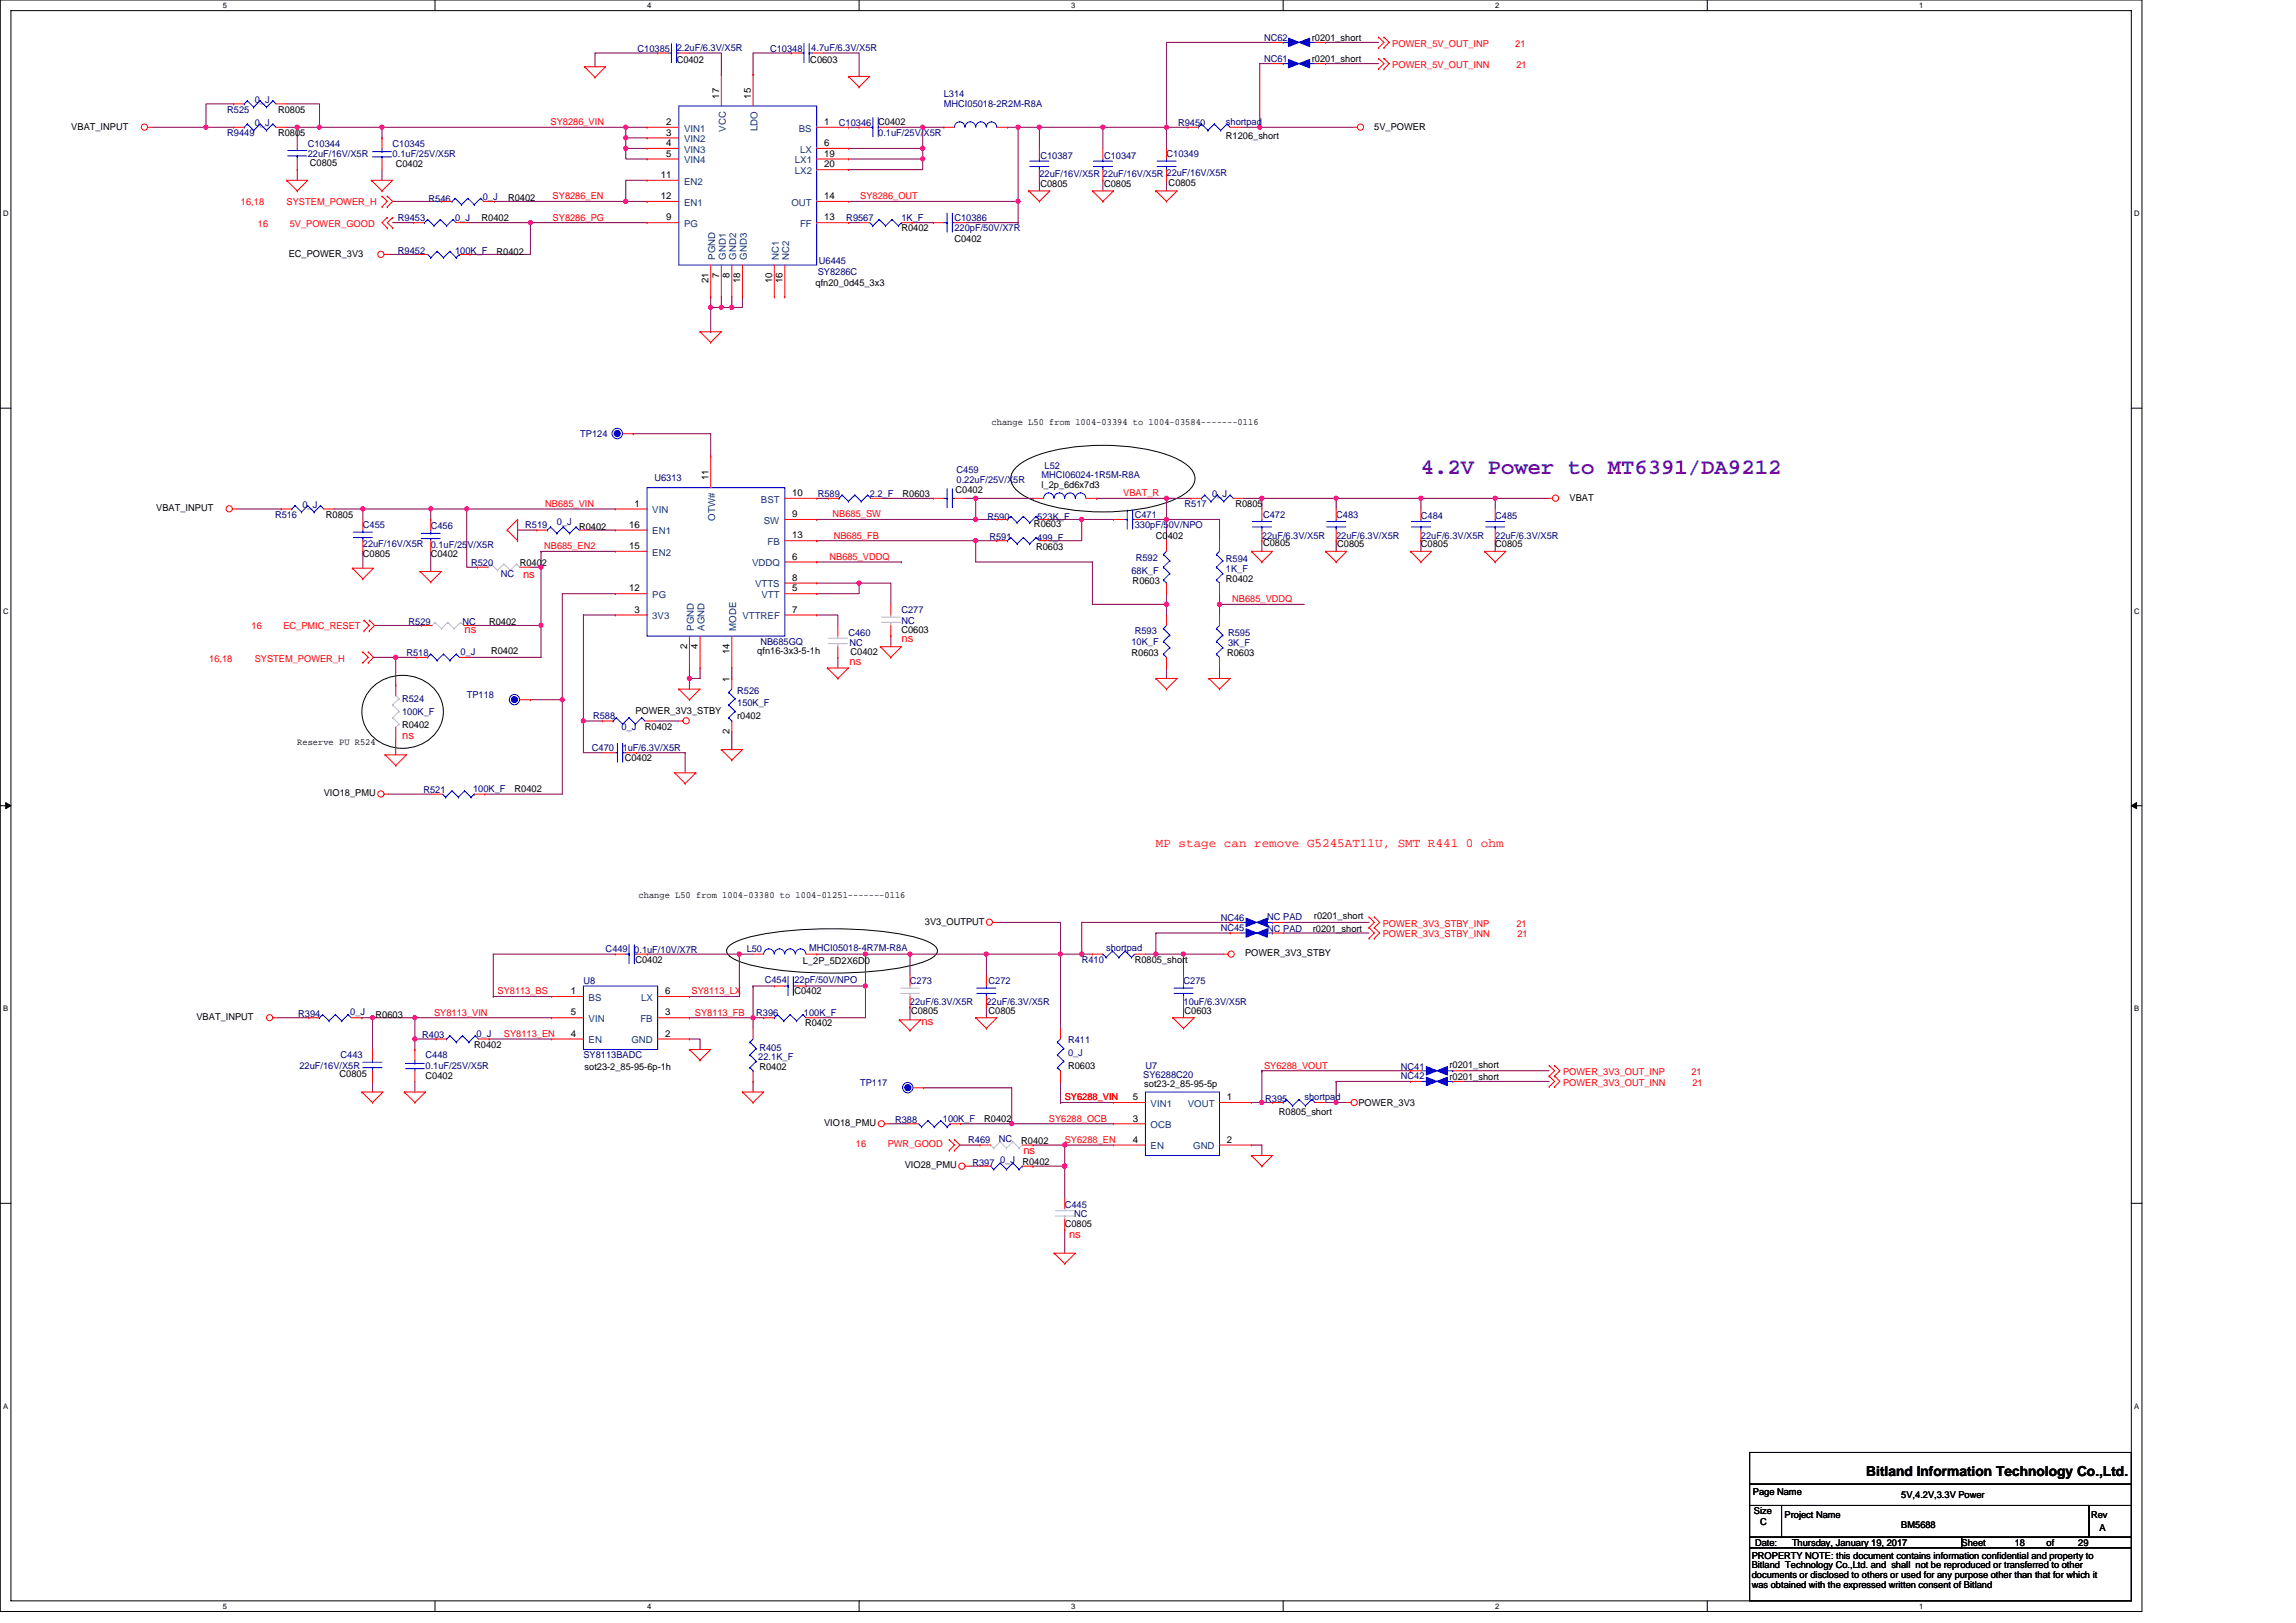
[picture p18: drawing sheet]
<svg xmlns="http://www.w3.org/2000/svg" width="297mm" height="210mm" viewBox="0 0 297 210" stroke-linecap="round" stroke-linejoin="round" font-family="sans-serif">
<defs><g id="words">
<text font-size="2.9" fill="#8000ff" x="183.8" y="61.4">4.2V Power to MT6391/DA9212</text>
<text font-size="1.8" x="241.4" y="190.9">Bitland Information Technology Co.,Ltd.</text>
<text font-size="1.6" fill="#f00" x="149.5" y="109.6">MP stage can remove G5245AT11U, SMT R441 0 ohm</text>
<g font-size="1.5" fill="#f00">
<text x="67.7" y="74.8">ns</text>
<text x="60.1" y="82">ns</text>
<text x="116.6" y="83.1">ns</text>
<text x="109.9" y="86.1">ns</text>
<text x="52" y="95.7">ns</text>
<text x="119.2" y="132.6">ns</text>
<text x="132.4" y="149.3">ns</text>
<text x="138.3" y="160.1">ns</text>
</g>
<g font-size="1.2" fill="#000080">
<text x="163.5" y="5.2">NC62</text>
<text x="82.5" y="6.8">C10385</text>
<text x="87.5" y="6.6">2.2uF/6.3V/X5R</text>
<text x="99.6" y="6.8">C10348</text>
<text x="105" y="6.6">4.7uF/6.3V/X5R</text>
<text x="163.5" y="8">NC61</text>
<text x="29.4" y="17.6">R9449</text>
<text x="29.4" y="14.6">R525</text>
<text x="33" y="16.3">0_J</text>
<text x="33" y="13.3">0_J</text>
<text x="108.5" y="16.3">C10346</text>
<text x="113.6" y="17.6">0.1uF/25V/X5R</text>
<text x="122.1" y="12.5">L314</text>
<text x="122.1" y="13.9">MHCI05018-2R2M-R8A</text>
<text x="152.4" y="16.3">R9450</text>
<text x="158.6" y="16.2">shortpad</text>
<text x="39.8" y="19">C10344</text>
<text x="39.8" y="20.3">22uF/16V/X5R</text>
<text x="50.8" y="19">C10345</text>
<text x="50.8" y="20.3">0.1uF/25V/X5R</text>
<text x="134.5" y="22.9">22uF/16V/X5R 22uF/16V/X5R 22uF/16V/X5R</text>
<text x="134.6" y="20.6">C10387</text>
<text x="142.8" y="20.6">C10347</text>
<text x="150.9" y="20.3">C10349</text>
<text x="51.5" y="28.6">R9453</text>
<text x="55.5" y="26.1">R546</text>
<text x="58.9" y="28.6">0_J</text>
<text x="62.5" y="25.8">0_J</text>
<text x="109.5" y="28.6">R9567</text>
<text x="116.6" y="28.6">1K_F</text>
<text x="123.5" y="28.6">C10386</text>
<text x="123.5" y="29.9">220pF/50V/X7R</text>
<text x="51.5" y="32.8">R9452</text>
<text x="58.9" y="32.8">100K_F</text>
<text x="105.8" y="35.6">SY8286C</text>
<text x="105.9" y="34.2">U6445</text>
<text x="75.1" y="56.5">TP124</text>
<text x="39.1" y="65.7">0_J</text>
<text x="84.7" y="62.3">U6313</text>
<text x="105.8" y="64.3">R589</text>
<text x="112.5" y="64.3">2.2_F</text>
<text x="123.8" y="61.2">C459</text>
<text x="123.8" y="62.4">0.22uF/25V/X5R</text>
<text x="134.7" y="61.9">MHCI06024-1R5M-R8A</text>
<text x="135.1" y="60.7">L52</text>
<text x="153.2" y="65.6">R517</text>
<text x="156.8" y="64.3">0_J</text>
<text x="35.6" y="67">R516</text>
<text x="46.9" y="68.3">C455</text>
<text x="46.9" y="70.8">22uF/16V/X5R</text>
<text x="55.7" y="68.5">C456</text>
<text x="55.7" y="71">0.1uF/25V/X5R</text>
<text x="67.9" y="68.3">R519</text>
<text x="72" y="67.9">0_J</text>
<text x="127.7" y="67.2">R590</text>
<text x="128" y="69.8">R591</text>
<text x="134.2" y="67.2">523K_F</text>
<text x="134.2" y="70">499_F</text>
<text x="146.8" y="67">C471</text>
<text x="146.8" y="68.3">330pF/50V/NPO</text>
<text x="163.3" y="69.7">22uF/6.3V/X5R</text>
<text x="163.4" y="67">C472</text>
<text x="172.9" y="67">C483</text>
<text x="172.9" y="69.7">22uF/6.3V/X5R</text>
<text x="183.8" y="67.1">C484</text>
<text x="183.8" y="69.7">22uF/6.3V/X5R</text>
<text x="193.4" y="67.1">C485</text>
<text x="193.4" y="69.7">22uF/6.3V/X5R</text>
<text x="60.9" y="73.3">R520</text>
<text x="64.8" y="74.6">NC</text>
<text x="146.4" y="74.2">68K_F</text>
<text x="146.9" y="72.6">R592</text>
<text x="158.6" y="72.7">R594</text>
<text x="158.6" y="74">1K_F</text>
<text x="52.8" y="80.8">R529</text>
<text x="59.8" y="80.8">NC</text>
<text x="98.4" y="83.4">NB685GQ</text>
<text x="109.8" y="82.3">C460</text>
<text x="109.9" y="83.6">NC</text>
<text x="116.6" y="79.3">C277</text>
<text x="116.6" y="80.7">NC</text>
<text x="146.4" y="83.4">10K_F</text>
<text x="146.8" y="82">R593</text>
<text x="158.9" y="82.3">R595</text>
<text x="158.9" y="83.6">3K_F</text>
<text x="52.6" y="84.9">R518</text>
<text x="59.6" y="84.8">0_J</text>
<text x="95.4" y="89.7">R526</text>
<text x="52" y="90.8">R524</text>
<text x="52" y="92.5">100K_F</text>
<text x="60.4" y="90.3">TP118</text>
<text x="76.7" y="93">R588</text>
<text x="80.4" y="94.4">0_J</text>
<text x="95.4" y="91.4">150K_F</text>
<text x="76.6" y="97.1">C470</text>
<text x="80.6" y="97.1">1uF/6.3V/X5R</text>
<text x="54.8" y="102.6">R521</text>
<text x="61.2" y="102.5">100K_F</text>
<text x="157.9" y="119.2">NC46</text>
<text x="164" y="119.1">NC PAD</text>
<text x="78.4" y="123.2">C449</text>
<text x="82.1" y="123.3">0.1uF/10V/X7R</text>
<text x="96.6" y="123.2">L50</text>
<text x="104.7" y="123.1">MHCI05018-4R7M-R8A</text>
<text x="140" y="124.6">R410</text>
<text x="143.1" y="123.1">shortpad</text>
<text x="157.9" y="120.5">NC45</text>
<text x="164" y="120.6">NC PAD</text>
<text x="38.6" y="131.6">R394</text>
<text x="45.3" y="131.3">0_J</text>
<text x="75.5" y="127.3">U8</text>
<text x="97.8" y="131.4">R396</text>
<text x="98.9" y="127.2">C454</text>
<text x="102.8" y="127.2">22pF/50V/NPO</text>
<text x="104" y="131.4">100K_F</text>
<text x="117.7" y="127.3">C273</text>
<text x="117.7" y="130">22uF/6.3V/X5R</text>
<text x="127.6" y="130">22uF/6.3V/X5R</text>
<text x="127.9" y="127.3">C272</text>
<text x="153.1" y="127.3">C275</text>
<text x="153.1" y="130">10uF/6.3V/X5R</text>
<text x="44.1" y="136.9">C443</text>
<text x="54.6" y="134.3">R403</text>
<text x="55.1" y="136.9">C448</text>
<text x="61.6" y="134.2">0_J</text>
<text x="75.5" y="136.9">SY8113BADC</text>
<text x="98.1" y="137.2">22.1K_F</text>
<text x="98.3" y="136">R405</text>
<text x="138.2" y="135">R411</text>
<text x="138.2" y="136.6">0_J</text>
<text x="38.7" y="138.3">22uF/16V/X5R</text>
<text x="55.1" y="138.3">0.1uF/25V/X5R</text>
<text x="111.3" y="140.5">TP117</text>
<text x="147.9" y="139.5">SY6288C20</text>
<text x="148.2" y="138.3">U7</text>
<text x="163.7" y="142.5">R395</text>
<text x="168.8" y="142.3">shortpad</text>
<text x="181.2" y="139.7">NC42</text>
<text x="181.2" y="138.4">NC41</text>
<text x="115.8" y="145.3">R388</text>
<text x="122" y="145.1">100K_F</text>
<text x="125.3" y="147.9">R469</text>
<text x="129.2" y="147.7">NC</text>
<text x="125.8" y="150.9">R397</text>
<text x="129.4" y="150.5">0_J</text>
<text x="137.7" y="156.3">C445</text>
<text x="139" y="157.5">NC</text>
</g>
<g font-size="1.2">
<text x="169.7" y="5.2">r0201_short</text>
<text x="87.5" y="8.1">C0402</text>
<text x="104.8" y="8.1">C0603</text>
<text x="169.7" y="8">r0201_short</text>
<text x="9.2" y="16.8">VBAT_INPUT</text>
<text x="36" y="17.6">R0805</text>
<text x="36" y="14.6">R0805</text>
<text x="86.2" y="16.2">2</text>
<text x="86.2" y="17.5">3</text>
<text x="93" y="12.8" transform="rotate(-90 93 12.8)">17</text>
<text x="97.1" y="12.8" transform="rotate(-90 97.1 12.8)">15</text>
<text x="106.6" y="16.2">1</text>
<text x="113.6" y="16.2">C0402</text>
<text x="158.6" y="18">R1206_short</text>
<text x="177.8" y="16.8">5V_POWER</text>
<text x="40.1" y="21.4">C0805</text>
<text x="51.2" y="21.6">C0402</text>
<text x="85.5" y="23">11</text>
<text x="86.2" y="18.9">4</text>
<text x="86.2" y="20.3">5</text>
<text x="106.6" y="20.3">19</text>
<text x="106.6" y="21.7">20</text>
<text x="106.6" y="18.9">6</text>
<text x="62.3" y="28.6">R0402</text>
<text x="65.7" y="25.9">R0402</text>
<text x="85.5" y="25.8">12</text>
<text x="86.2" y="28.5">9</text>
<text x="106.6" y="28.5">13</text>
<text x="106.6" y="25.8">14</text>
<text x="116.6" y="29.9">R0402</text>
<text x="134.6" y="24.2">C0805</text>
<text x="142.8" y="24.2">C0805</text>
<text x="151.2" y="24">C0805</text>
<text x="37.4" y="33.2">EC_POWER_3V3</text>
<text x="64.2" y="33">R0402</text>
<text x="93" y="35.9" transform="rotate(-90 93 35.9)">7</text>
<text x="94.4" y="35.9" transform="rotate(-90 94.4 35.9)">8</text>
<text x="123.5" y="31.3">C0402</text>
<text x="91.6" y="36.6" transform="rotate(-90 91.6 36.6)">21</text>
<text x="95.8" y="36.6" transform="rotate(-90 95.8 36.6)">18</text>
<text x="99.9" y="36.6" transform="rotate(-90 99.9 36.6)">10</text>
<text x="101.2" y="36.6" transform="rotate(-90 101.2 36.6)">16</text>
<text x="105.5" y="37.1">qfn20_0d45_3x3</text>
<text x="128.3" y="55">change L50 from 1004-03394 to 1004-03584-------0116</text>
<text x="82.1" y="65.6">1</text>
<text x="91.6" y="62.1" transform="rotate(-90 91.6 62.1)">11</text>
<text x="102.5" y="64.2">10</text>
<text x="116.8" y="64.3">R0603</text>
<text x="123.6" y="63.8">C0402</text>
<text x="134.7" y="63.1">l_2p_6d6x7d3</text>
<text x="159.8" y="65.6">R0805</text>
<text x="203" y="64.8">VBAT</text>
<text x="20.2" y="66.1">VBAT_INPUT</text>
<text x="42.2" y="67">R0805</text>
<text x="74.9" y="68.6">R0402</text>
<text x="81.4" y="71">15</text>
<text x="81.4" y="68.3">16</text>
<text x="102.5" y="66.9">9</text>
<text x="102.5" y="69.7">13</text>
<text x="133.8" y="68.2">R0603</text>
<text x="134" y="71.2">R0603</text>
<text x="149.5" y="69.7">C0402</text>
<text x="163.4" y="70.7">C0805</text>
<text x="173" y="70.8">C0805</text>
<text x="183.8" y="70.8">C0805</text>
<text x="193.4" y="70.8">C0805</text>
<text x="46.9" y="72">C0805</text>
<text x="55.7" y="72">C0402</text>
<text x="67.2" y="73.3">R0402</text>
<text x="81.4" y="76.5">12</text>
<text x="102.5" y="75.1">8</text>
<text x="102.5" y="76.5">5</text>
<text x="102.5" y="72.4">6</text>
<text x="146.5" y="75.6">R0603</text>
<text x="158.6" y="75.3">R0402</text>
<text x="63.3" y="80.8">R0402</text>
<text x="82.1" y="79.3">3</text>
<text x="88.9" y="83.9" transform="rotate(-90 88.9 83.9)">2</text>
<text x="90.3" y="83.9" transform="rotate(-90 90.3 83.9)">4</text>
<text x="102.5" y="79.3">7</text>
<text x="116.6" y="81.9">C0603</text>
<text x="63.5" y="84.7">R0402</text>
<text x="94.4" y="84.6" transform="rotate(-90 94.4 84.6)">14</text>
<text x="94.4" y="88.2" transform="rotate(-90 94.4 88.2)">1</text>
<text x="98" y="84.7">qfn16-3x3-5-1h</text>
<text x="110" y="84.8">C0402</text>
<text x="146.4" y="84.9">R0603</text>
<text x="158.7" y="84.9">R0603</text>
<text x="52" y="94.1">R0402</text>
<text x="82.2" y="92.3">POWER_3V3_STBY</text>
<text x="83.4" y="94.4">R0402</text>
<text x="94.4" y="94.9" transform="rotate(-90 94.4 94.9)">2</text>
<text x="95.4" y="93">r0402</text>
<text x="38.5" y="96.4">Reserve PU R524</text>
<text x="80.8" y="98.5">C0402</text>
<text x="41.9" y="103">VIO18_PMU</text>
<text x="66.6" y="102.5">R0402</text>
<text x="82.6" y="116.2">change L50 from 1004-03380 to 1004-01251-------0116</text>
<text x="119.7" y="119.6">3V3_OUTPUT</text>
<text x="170" y="119">r0201_short</text>
<text x="82.2" y="124.6">C0402</text>
<text x="103.9" y="124.7">L_2P_5D2X6D0</text>
<text x="146.8" y="124.6">R0805_short</text>
<text x="161.1" y="123.7">POWER_3V3_STBY</text>
<text x="169.8" y="120.6">r0201_short</text>
<text x="25.4" y="132">VBAT_INPUT</text>
<text x="48.6" y="131.7">R0603</text>
<text x="73.8" y="131.4">5</text>
<text x="73.8" y="128.6">1</text>
<text x="86" y="128.6">6</text>
<text x="86" y="131.4">3</text>
<text x="102.8" y="128.5">C0402</text>
<text x="117.9" y="131.1">C0805</text>
<text x="127.9" y="131.1">C0805</text>
<text x="153.2" y="131.1">C0603</text>
<text x="61.4" y="135.6">R0402</text>
<text x="73.8" y="134.1">4</text>
<text x="86" y="134.1">2</text>
<text x="104.2" y="132.8">R0402</text>
<text x="43.9" y="139.4">C0805</text>
<text x="55.1" y="139.7">C0402</text>
<text x="75.6" y="138.4">sot23-2_85-95-6p-1h</text>
<text x="98.3" y="138.4">R0402</text>
<text x="138.2" y="138.3">R0603</text>
<text x="146.6" y="142.3">5</text>
<text x="148" y="140.6">sot23-2_85-95-5p</text>
<text x="158.7" y="142.3">1</text>
<text x="175.7" y="143.1">POWER_3V3</text>
<text x="187.5" y="139.8">r0201_short</text>
<text x="187.5" y="138.2">r0201_short</text>
<text x="106.6" y="145.7">VIO18_PMU</text>
<text x="127.3" y="145.1">R0402</text>
<text x="132.1" y="148">R0402</text>
<text x="146.6" y="145.1">3</text>
<text x="146.6" y="147.8">4</text>
<text x="158.7" y="147.8">2</text>
<text x="165.5" y="144.3">R0805_short</text>
<text x="117" y="151.2">VIO28_PMU</text>
<text x="132.3" y="150.8">R0402</text>
<text x="137.7" y="158.7">C0805</text>
<text x="226.8" y="193.4">Page Name</text>
<text x="226.9" y="195.9">Size</text>
<text x="227.7" y="197.3">C</text>
<text x="230.9" y="196.4">Project Name</text>
<text x="246" y="197.7">BM5688</text>
<text x="246" y="193.8">5V,4.2V,3.3V Power</text>
<text x="270.5" y="196.4">Rev</text>
<text x="226.6" y="201.7">PROPERTY NOTE: this document contains information confidential and property to</text>
<text x="226.6" y="202.9">Bitland Technology Co.,Ltd. and shall not be reproduced or transferred to other</text>
<text x="227.1" y="200">Date:</text>
<text x="231.8" y="200">Thursday, January 19, 2017</text>
<text x="253.8" y="200">Sheet</text>
<text x="260.6" y="200">18</text>
<text x="264.8" y="200">of</text>
<text x="268.9" y="200">29</text>
<text x="271.6" y="198.1">A</text>
<text x="226.6" y="204.2">documents or disclosed to others or used for any purpose other than that for which it</text>
<text x="226.6" y="205.5">was obtained with the expressed written consent of Bitland</text>
</g>
<g font-size="1.2" fill="#f00">
<text x="180.1" y="6.1">POWER_5V_OUT_INP</text>
<text x="180.1" y="8.8">POWER_5V_OUT_INN</text>
<text x="196" y="6.1">21</text>
<text x="196.2" y="8.8">21</text>
<text x="71.2" y="16.2">SY8286_VIN</text>
<text x="31.2" y="26.5">16,18</text>
<text x="33.4" y="29.4">16</text>
<text x="37.1" y="26.5">SYSTEM_POWER_H</text>
<text x="37.5" y="29.4">5V_POWER_GOOD</text>
<text x="71.5" y="25.8">SY8286_EN</text>
<text x="71.5" y="28.5">SY8286_PG</text>
<text x="111.3" y="25.8">SY8286_OUT</text>
<text x="70.5" y="65.6">NB685_VIN</text>
<text x="145.3" y="64.2">VBAT_R</text>
<text x="70.4" y="71.1">NB685_EN2</text>
<text x="107.7" y="66.9">NB685_SW</text>
<text x="107.9" y="69.7">NB685_FB</text>
<text x="107.3" y="72.4">NB685_VDDQ</text>
<text x="159.4" y="77.9">NB685_VDDQ</text>
<text x="32.6" y="81.4">16</text>
<text x="36.7" y="81.4">EC_PMIC_RESET</text>
<text x="27.1" y="85.6">16,18</text>
<text x="33" y="85.6">SYSTEM_POWER_H</text>
<text x="178.9" y="119.9">POWER_3V3_STBY_INP</text>
<text x="196.2" y="119.9">21</text>
<text x="178.9" y="121.3">POWER_3V3_STBY_INN</text>
<text x="196.3" y="121.3">21</text>
<text x="56.2" y="131.4">SY8113_VIN</text>
<text x="64.4" y="128.7">SY8113_BS</text>
<text x="89.5" y="128.7">SY8113_LX</text>
<text x="89.9" y="131.4">SY8113_FB</text>
<text x="65.2" y="134.2">SY8113_EN</text>
<text x="137.7" y="142.4">SY6288_VIN</text>
<text x="163.5" y="138.3">SY6288_VOUT</text>
<text x="202.2" y="139.1">POWER_3V3_OUT_INP</text>
<text x="202.2" y="140.5">POWER_3V3_OUT_INN</text>
<text x="218.8" y="139.1">21</text>
<text x="218.9" y="140.5">21</text>
<text x="110.7" y="148.4">16</text>
<text x="114.8" y="148.4">PWR_GOOD</text>
<text x="135.7" y="145.1">SY6288_OCB</text>
<text x="137.7" y="147.9">SY6288_EN</text>
</g>
<g font-size="1.2" fill="#004080">
<text x="88.5" y="17">VIN1</text>
<text x="93.9" y="17" transform="rotate(-90 93.9 17)">VCC</text>
<text x="98" y="17" transform="rotate(-90 98 17)">LDO</text>
<text x="103.3" y="17">BS</text>
<text x="88.5" y="18.4">VIN2</text>
<text x="88.5" y="19.8">VIN3</text>
<text x="88.5" y="21.1">VIN4</text>
<text x="88.5" y="23.9">EN2</text>
<text x="102.8" y="21.1">LX1</text>
<text x="102.8" y="22.5">LX2</text>
<text x="103.5" y="19.8">LX</text>
<text x="88.5" y="29.4">PG</text>
<text x="88.5" y="26.6">EN1</text>
<text x="102.4" y="26.6">OUT</text>
<text x="103.5" y="29.4">FF</text>
<text x="92.5" y="33.6" transform="rotate(-90 92.5 33.6)">PGND</text>
<text x="93.9" y="33.6" transform="rotate(-90 93.9 33.6)">GND1</text>
<text x="95.2" y="33.6" transform="rotate(-90 95.2 33.6)">GND2</text>
<text x="96.6" y="33.6" transform="rotate(-90 96.6 33.6)">GND3</text>
<text x="100.7" y="33.6" transform="rotate(-90 100.7 33.6)">NC1</text>
<text x="102.1" y="33.6" transform="rotate(-90 102.1 33.6)">NC2</text>
<text x="98.4" y="65">BST</text>
<text x="84.4" y="66.4">VIN</text>
<text x="84.4" y="71.9">EN2</text>
<text x="84.4" y="69.2">EN1</text>
<text x="92.5" y="67.4" transform="rotate(-90 92.5 67.4)">OTW#</text>
<text x="98.8" y="67.8">SW</text>
<text x="99.3" y="70.5">FB</text>
<text x="84.4" y="77.4">PG</text>
<text x="97.3" y="73.3">VDDQ</text>
<text x="97.7" y="76">VTTS</text>
<text x="98.5" y="77.4">VTT</text>
<text x="84.4" y="80.1">3V3</text>
<text x="89.8" y="81.6" transform="rotate(-90 89.8 81.6)">PGND</text>
<text x="91.1" y="81.6" transform="rotate(-90 91.1 81.6)">AGND</text>
<text x="95.2" y="81.6" transform="rotate(-90 95.2 81.6)">MODE</text>
<text x="96.1" y="80.1">VTTREF</text>
<text x="76.2" y="129.5">BS</text>
<text x="82.9" y="129.5">LX</text>
<text x="76.2" y="132.2">VIN</text>
<text x="76.2" y="135">EN</text>
<text x="81.7" y="135">GND</text>
<text x="82.8" y="132.2">FB</text>
<text x="148.9" y="143.2">VIN1</text>
<text x="153.7" y="143.2">VOUT</text>
<text x="148.9" y="146">OCB</text>
<text x="148.9" y="148.7">EN</text>
<text x="154.4" y="148.7">GND</text>
</g>
<g font-size="1">
<text x="28.8" y="1">5</text>
<text x="83.7" y="1">4</text>
<text x="138.6" y="1">3</text>
<text x="193.4" y="1">2</text>
<text x="248.3" y="1">1</text>
<text x=".4" y="28">D</text>
<text x="276.1" y="28">D</text>
<text x=".4" y="79.4">C</text>
<text x="276.1" y="79.4">C</text>
<text x=".4" y="130.9">B</text>
<text x="276.1" y="130.9">B</text>
<text x=".4" y="182.3">A</text>
<text x="276.1" y="182.3">A</text>
<text x="28.8" y="208.2">5</text>
<text x="83.7" y="208.2">4</text>
<text x="138.6" y="208.2">3</text>
<text x="193.4" y="208.2">2</text>
<text x="248.3" y="208.2">1</text>
</g>
</g></defs>
<path d="M0 0h277.1v208.5h-277.1zM1.4 1.4h274.3v205.7h-274.3z" fill="none" stroke="#000" stroke-width=".13"/>
<g fill="#fff">
<path d="M28.8 .1h.6v1.1h-.6z"/>
<path d="M28.8 207.3h.6v1.1h-.6z"/>
</g>
<path d="M56.3 0v1.4M56.3 207.1v1.4" fill="none" stroke="#000" stroke-width=".13"/>
<g fill="#fff">
<path d="M83.7 .1h.6v1.1h-.6z"/>
<path d="M83.7 207.3h.6v1.1h-.6z"/>
</g>
<path d="M111.1 0v1.4M111.1 207.1v1.4" fill="none" stroke="#000" stroke-width=".13"/>
<g fill="#fff">
<path d="M138.6 .1h.5v1.1h-.5z"/>
<path d="M138.6 207.3h.5v1.1h-.5z"/>
</g>
<path d="M166 0v1.4M166 207.1v1.4" fill="none" stroke="#000" stroke-width=".13"/>
<g fill="#fff">
<path d="M193.4 .1h.6v1.1h-.6z"/>
<path d="M193.4 207.3h.6v1.1h-.6z"/>
</g>
<path d="M220.9 0v1.4M220.9 207.1v1.4" fill="none" stroke="#000" stroke-width=".13"/>
<g fill="#fff">
<path d="M248.3 .1h.6v1.1h-.6z"/>
<path d="M248.3 207.3h.6v1.1h-.6z"/>
<path d="M.4 27.1h.7v1.1h-.7z"/>
<path d="M276.1 27.1h.7v1.1h-.7z"/>
<path d="M.4 78.5h.7v1.1h-.7z"/>
<path d="M276.1 78.5h.7v1.1h-.7z"/>
</g>
<path d="M0 52.8h1.4M275.7 52.8h1.4" fill="none" stroke="#000" stroke-width=".13"/>
<g fill="#fff">
<path d="M.4 130h.7v1.1h-.7z"/>
<path d="M276.1 130h.7v1.1h-.7z"/>
</g>
<path d="M0 104.2h1.4M275.7 104.2h1.4" fill="none" stroke="#000" stroke-width=".13"/>
<path d="M.7 103.8l.7 .4-.7 .4zM275.7 104.2l.7-.4v.8z" fill="#000" stroke="#000" stroke-width=".13"/>
<g fill="#fff">
<path d="M.4 181.4h.7v1.1h-.7z"/>
<path d="M276.1 181.4h.7v1.1h-.7z"/>
</g>
<g fill="none" stroke="#000" stroke-width=".13">
<path d="M131.7 60.2a13.5 13.5 0 0 1 6.3-2.2 29.3 29.3 0 0 1 13.1 .9 6.8 6.8 0 0 1 3.1 1.9 1.87 1.87 0 0 1-.5 2.8 13.5 13.5 0 0 1-6.4 2.3 29.1 29.1 0 0 1-13-.9 6.8 6.8 0 0 1-3.1-1.9 1.88 1.88 0 0 1 .5-2.9zM48.1 89a5.6 5.6 0 0 1 8.9 1.4 4.6 4.6 0 0 1-3.1 6.1 5.3 5.3 0 0 1-7-3.6 4.4 4.4 0 0 1 1.2-3.9zM94.5 122.3a15.2 15.2 0 0 1 6.2-1.7 57.4 57.4 0 0 1 16.6 .4 9.6 9.6 0 0 1 3.5 1.3l.4 .3 .1 .4-.1 .4a5 5 0 0 1-2.8 1.4 52.8 52.8 0 0 1-17.7 .7 15.2 15.2 0 0 1-6.2-1.7l-.4-.4-.1-.4 .1-.4zM0 155.7h1.4M275.7 155.7h1.4M226.4 187.9h49.3v4.1h-49.3zM226.4 192h49.3v2.8h-49.3zM226.4 194.8h4.1v4.1h-4.1zM226.4 198.9h27.4v1.4h-27.4zM230.5 194.8h39.8v4.1h-39.8zM253.8 198.9h21.9v1.4h-21.9zM270.3 194.8h5.4v4.1h-5.4z"/>
<path d="M226.4 200.3h49.3v6.8h-49.3z"/>
</g>
<g fill="none" stroke="#800040" stroke-width=".13">
<path d="M19.7 16.5h6.9M26.6 16.5h3.6M26.6 16.5h.1M30.2 13.4h-3.6v3.1M37.1 13.4h4.2v3.1M37.1 16.5h1.4M38.5 16.5h2.8M38.5 16.5h.1M38.5 16.5v1.3M41.3 16.5h.1M41.3 16.5h8.1v1.3M49.4 16.5h31.6"/>
<path d="M81 16.5h.1M81 17.8h.1M81 17.8v1.4M81 19.2h.1M81 19.2v1.4h2.7M81 19.2h2.7M83.7 16.5h-2.7v1.3h2.7M85.1 6.9h-8.1v1.7M89.2 6.9h4.1v2.7M102.4 6.9h-5v2.7M106.5 6.9h4.6v3M109.8 16.5h1.3"/>
<path d="M109.8 19.2h9.6M115.2 16.5h4.2M119.4 19.2h.1M119.4 19.2v1.4M122.1 16.5h-2.7v2.7M122.1 16.5h.1M130.3 16.5h1.4M134.5 16.5v2.7M134.5 16.5h.1M134.5 16.5h8.2M134.5 16.5h-2.8v9.6M142.7 16.5v2.7"/>
<path d="M142.7 16.5h8.2M150.9 16.5v2.7M150.9 5.5h.1M150.9 5.5v11M150.9 5.5h13.7M150.9 16.5h2.8M160.5 16.5h2.5M163 16.5h.1M163 16.5h12.1M164.6 8.2h-1.6v8.3M171.5 5.5h6.8M171.5 8.2h6.8"/>
<path d="M38.5 21.9v1.4M49.4 21.9v1.4M50.2 32.9h3.8M50.8 26.1h6.3M50.8 28.8h2.7M60.4 28.8h8.2M64 26.1h.1M64 26.1h17M68.6 28.8v4.1h-7.8M68.6 28.8h.1M68.6 28.8h15.1M83.7 23.3h-2.7v2.8h2.7"/>
<path d="M83.7 26.1h.1M91.9 38.4v1.4M93.3 39.8h.1M93.3 38.4v1.4h-1.4v3.1M94.7 38.4v1.4h-1.4M96.1 38.4v1.4h-1.4M109.8 28.8h1.3M109.8 26.1h21.9M109.8 20.6h9.6M118 28.8h2.8M119.4 20.6v1.3h-9.6M119.4 20.6h.1"/>
<path d="M124.9 28.8h6.8M131.7 28.8h.1M131.7 26.1v2.7M131.7 26.1h.1M134.5 23.3v1.4M142.7 23.3v1.4M150.9 23.3v1.4M81.9 56.1h10v2.9M91.9 42.9h.1M30.6 65.8h5.8M43.2 65.8h3.7M46.9 65.8h8.8"/>
<path d="M46.9 65.8h.1M46.9 71.3v2.2M46.9 65.8v1.4M55.7 71.3v2.6M55.7 65.8h.1M55.7 65.8v1.4M55.7 65.8h4.7v7.6h1.4M60.4 65.8h.1M60.4 65.8h19.2M67 68.6h2.4M68.6 73.4h1.4M70 73.4h.1"/>
<path d="M70 71.3v2.1M70 73.4v7.5M70 71.3h.1M70 71.3h9.6M75.5 79.6h4.1M75.5 79.6h.1M75.5 79.6v13.7M76.3 68.6h3.3M79.6 76.8h-6.9v13.7M105.7 67.2h.1M105.7 67.2h20.5M105.7 70h20.5v2.7h15.1v5.5h9.6"/>
<path d="M105.7 70h.1M105.7 72.7h10.9M105.7 64.5h1.5M105.7 79.6h2.7v1.3M105.7 75.4h5.4M111.1 75.4v1.4h-5.4M111.1 75.4h4.1v2.8M111.1 75.4h.1M114 64.5h6.8M116.6 72.7h.1M124.9 64.5h1.3M126.2 70h2.8"/>
<path d="M126.2 64.5h.1M126.2 64.5h7.4M126.2 64.5v2.7M126.2 67.2h2.8M133.6 64.5h.1M135.8 67.2h.1M135.8 67.2h4.2M140 67.2h4.1M140 67.2v2.8h-4.2M141.9 64.5h.1M141.9 64.5h9M148.2 67.2h2.7"/>
<path d="M150.9 67.2h6.9v2.8M150.9 67.2v2.8M150.9 64.5h3.2M150.9 76.8v1.4M150.9 67.2h.1M150.9 79.6h.1M150.9 64.5v2.7M150.9 78.2v1.4M157.8 78.2v1.4M157.8 78.2h.1M157.8 78.2h11M157.8 76.8v1.4"/>
<path d="M160.9 64.5h2.4M163.3 70v1.3M163.3 64.5h.1M163.3 64.5v1.3M163.3 64.5h9.6v1.3M172.9 70v1.3M172.9 64.5h.1M172.9 64.5h20.5M183.8 64.5h.1M183.8 64.5v1.3M183.8 70v1.3M193.4 64.5v1.3"/>
<path d="M193.4 70v1.3M193.4 64.5h6.9M48.3 85h2.9v3.6M48.5 80.9h6M51.2 85h.1M51.2 95.5v2.2M51.2 85h2.8M61.4 80.9h8.6M68.6 90.5h4.1M70 80.9v4.1h-9.2M72.7 90.5h.1M72.7 90.5v12.2h-10"/>
<path d="M75.5 93.3h2.5M75.5 93.3v4.1h2.7M82.3 97.4h6.3v2.6M84.8 93.3h3M89.2 87.8v1.4M89.2 87.8h.1M89.2 86.4v1.4M90.6 86.4v1.4h-1.4M94.7 94.6v2.4M94.7 86.4v1.4M108.4 85v1.4M115.2 82.3v1.4"/>
<path d="M150.9 86.4v1.4M157.8 86.4v1.4M50.2 102.7h5.7M129 119.3h8.2v4.1h-9.6M159.1 119.3h-19.1v4.1M166 119.3h11.1M35.8 131.7h4.2M46.8 131.7h.1M46.8 131.7h1.4M48.2 131.7v4.1M48.2 139.9v1.4M48.2 131.7h5.5"/>
<path d="M53.7 131.7h.1M53.7 131.7h17.7M53.7 131.7v2.7M53.7 134.4h.1M53.7 134.4h2.7M53.7 139.9v1.4M53.7 134.4v1.4M63.3 134.4h.1M63.3 134.4h8.1M63.8 128.9h.1M63.8 128.9h7.6M79.6 123.4h-15.8v5.5"/>
<path d="M83.7 123.4h11.9v5.5h-6.4M83.7 123.4h.1M89.2 134.4h1.4v1.4M89.2 131.7h8.2v1.4M89.2 131.7h.1M89.2 128.9h.1M95.6 123.4h1.8M97.4 127.6v4.1h1.4M97.4 139.9v1.4M97.4 127.6h.1M97.4 127.6h2.8M104.3 127.6h.1"/>
<path d="M104.3 127.6h7.7M105.7 123.4h6.3M112 127.6v4.1h-6.3M112 123.4v4.2M112 123.4h.1M117.7 130.3v1.7M117.7 123.4v2.8M117.7 123.4h.1M127.6 123.4v2.8M127.6 130.3v1.4M127.6 123.4h-15.6M137.2 139.9v2.7"/>
<path d="M140 123.4h1.3M140 123.4h-2.8v9.7M140 123.4h.1M148.2 123.4h1.3M149.5 123.4h.1M149.5 123.4h3.6M153.1 123.4h.1M153.1 123.4h5.2M153.1 130.3v1.4M153.1 123.4v2.8M159.1 120.7h-9.6v2.7M163.3 138.5h.1"/>
<path d="M163.3 138.5h19.2M163.3 138.5v4.1M166 120.7h11.1M172.9 139.9h.1M172.9 139.9v2.7M172.9 139.9h9.6M189.3 138.5h11.1M189.3 139.9h11.1M115 145.4h2.5M119.5 140.7h11.4v4.7M124.2 148.1h2.6M124.3 145.4h6.6"/>
<path d="M125.4 150.9h1.4M130.9 145.4h.1M130.9 145.4h13.2M133.6 150.9h.1M133.6 150.9h4.1M133.6 148.1h.1M137.2 142.6h.1M137.2 142.6h6.9M137.7 148.1h.1M137.7 148.1v2.8M137.7 150.9v4.1M137.7 159.1v3"/>
<path d="M144.1 148.1h-10.5M161.9 148.1h1.4v1.4M161.9 142.6h1.4M163.3 142.6h1.3M171.5 142.6h1.4M172.9 142.6h1.3"/>
</g>
<g fill="#f0f" stroke="#f0f" stroke-width=".13">
<circle cx="150.9" cy="16.5" r=".27"/>
<circle cx="163" cy="16.5" r=".27"/>
<circle cx="49.4" cy="16.5" r=".27"/>
<circle cx="80.9" cy="16.5" r=".27"/>
<circle cx="38.4" cy="16.5" r=".27"/>
<circle cx="68.6" cy="28.8" r=".27"/>
<circle cx="150.9" cy="64.5" r=".27"/>
<circle cx="150.9" cy="67.2" r=".27"/>
<circle cx="126.2" cy="69.9" r=".27"/>
<circle cx="163.2" cy="64.5" r=".27"/>
<circle cx="157.8" cy="78.2" r=".27"/>
<circle cx="150.9" cy="78.2" r=".27"/>
<circle cx="72.7" cy="90.5" r=".27"/>
<circle cx="139.9" cy="67.2" r=".27"/>
<circle cx="89.2" cy="87.8" r=".27"/>
<circle cx="60.4" cy="65.8" r=".27"/>
<circle cx="46.9" cy="65.8" r=".27"/>
<circle cx="55.7" cy="65.8" r=".27"/>
<circle cx="126.2" cy="64.5" r=".27"/>
<circle cx="126.2" cy="67.2" r=".27"/>
<circle cx="111.1" cy="75.4" r=".27"/>
<circle cx="51.2" cy="85" r=".27"/>
<circle cx="75.5" cy="93.3" r=".27"/>
<circle cx="183.8" cy="64.5" r=".27"/>
<circle cx="172.9" cy="64.5" r=".27"/>
<circle cx="193.4" cy="64.5" r=".27"/>
<circle cx="70" cy="80.9" r=".27"/>
<circle cx="70" cy="73.4" r=".27"/>
<circle cx="53.7" cy="131.7" r=".27"/>
<circle cx="48.2" cy="131.7" r=".27"/>
<circle cx="53.7" cy="134.4" r=".27"/>
<circle cx="95.6" cy="123.4" r=".27"/>
<circle cx="97.4" cy="131.7" r=".27"/>
<circle cx="112" cy="127.6" r=".27"/>
<circle cx="112" cy="123.4" r=".27"/>
<circle cx="127.6" cy="123.4" r=".27"/>
<circle cx="117.7" cy="123.4" r=".27"/>
<circle cx="130.9" cy="145.4" r=".27"/>
<circle cx="172.9" cy="142.6" r=".27"/>
<circle cx="163.2" cy="142.6" r=".27"/>
<circle cx="137.7" cy="148.1" r=".27"/>
<circle cx="137.7" cy="150.9" r=".27"/>
<circle cx="137.2" cy="123.4" r=".27"/>
<circle cx="139.9" cy="123.4" r=".27"/>
<circle cx="153.1" cy="123.4" r=".27"/>
<circle cx="149.5" cy="123.4" r=".27"/>
<circle cx="80.9" cy="19.2" r=".27"/>
<circle cx="80.9" cy="17.8" r=".27"/>
<circle cx="80.9" cy="26" r=".27"/>
<circle cx="91.9" cy="39.8" r=".27"/>
<circle cx="94.7" cy="39.8" r=".27"/>
<circle cx="93.3" cy="39.8" r=".27"/>
<circle cx="142.7" cy="16.5" r=".27"/>
<circle cx="134.5" cy="16.5" r=".27"/>
<circle cx="119.4" cy="19.2" r=".27"/>
<circle cx="119.4" cy="16.5" r=".27"/>
<circle cx="119.4" cy="20.6" r=".27"/>
<circle cx="131.7" cy="16.5" r=".27"/>
<circle cx="131.7" cy="26" r=".27"/>
<circle cx="26.6" cy="16.5" r=".27"/>
<circle cx="41.3" cy="16.5" r=".27"/>
</g>
<g fill="none" stroke="#f00" stroke-width=".13">
<path d="M19.1 16.5h.6M30.2 16.5h.1M30.2 13.4h.1M30.2 16.5h1.4M30.2 13.4h1.4M35.7 16.5h1.4M35.7 13.4h1.4M38.5 17.8v1.4M49.4 17.8h.1M49.4 17.8v1.4M75.6 8.6h2.8l-1.4 1.4M75.6 8.6h.1"/>
<path d="M75.6 8.6l1.4 1.4M77 10h.1M83.7 16.5h.1M83.7 17.8h.1M83.7 19.2h.1M83.7 16.5h4.1M83.7 17.8h4.1M83.7 19.2h4.1M85.1 6.9h.1M85.1 6.9h1.4M87.8 6.9h1.4M93.3 9.6h.1"/>
<path d="M93.3 9.6v4.1M97.4 9.6h.1M97.4 9.6v4.1M102.4 6.9h.1M102.4 6.9h1.3M105.1 6.9h1.4M105.7 16.5h4.1M105.7 19.2h4.1M109.8 9.9h2.7l-1.4 1.4M109.8 9.9h.1M109.8 9.9l1.3 1.4M109.8 16.5h.1"/>
<path d="M109.8 19.2h.1M111.1 11.3h.1M111.1 16.5h.1M111.1 16.5h1.4M113.9 16.5h1.3M122.1 16.5h1.4M129 16.5h1.3M130.3 16.5h.1M134.5 19.2v1.4M142.7 19.2v1.4M150.9 19.2v1.4M153.7 16.5h.1"/>
<path d="M153.7 16.5h1.3M159.1 16.5h1.4M164.6 5.5h1.4M164.6 8.2h1.4M170.1 5.5h1.4M170.1 8.2h1.4M171.5 5.5h.1M171.5 8.2h.1M175.1 16.5h.5M178.3 4.8h.1M178.3 6.2h.1M178.3 7.6h.1"/>
<path d="M178.3 8.9h.1M178.3 4.8l.7 .7-.7 .7M178.3 7.6l.7 .6-.7 .7M179 4.8h.1M179 6.2h.1M179 7.6h.1M179 8.9h.1M179 4.8l.7 .7-.7 .7M179 7.6l.7 .6-.7 .7M37.1 23.3h2.7l-1.3 1.4M37.1 23.3h.1M37.1 23.3l1.4 1.4"/>
<path d="M38.5 24.7h.1M38.5 21.9h.1M38.5 20.6v1.3M48 23.3h2.8l-1.4 1.4M48 23.3h.1M48 23.3l1.4 1.4M49.4 25.4h.1M49.4 26.8h.1M49.4 25.4l.7 .7-.7 .7M49.4 24.7h.1M49.4 20.6v1.3M49.7 32.9h.5"/>
<path d="M50.1 26.8h.1M50.1 25.4h.1M50.1 25.4l.7 .7-.7 .7M50.1 28.1h.1M50.1 29.5h.1M50.1 28.1l-.7 .7 .7 .7M50.8 28.1h.1M50.8 29.5h.1M50.8 28.1l-.7 .7 .7 .7M53.5 28.8h.1M53.5 28.8h1.4M54 32.9h1.3"/>
<path d="M57.1 26.1h.1M57.1 26.1h1.4M59 28.8h1.4M59.4 32.9h1.4M60.8 32.9h.1M62.6 26.1h1.4M83.7 28.8h.1M83.7 20.6h.1M83.7 26.1h.1M83.7 23.3h.1M83.7 28.8h4.1M83.7 26.1h4.1"/>
<path d="M83.7 20.6h4.1M83.7 23.3h4.1M91.9 38.4h.1M91.9 34.3v4.1M93.3 38.4h.1M93.3 34.3v4.1M94.7 38.4h.1M94.7 34.3v4.1M96.1 38.4h.1M96.1 34.3v4.1M100.2 38.4h.1M100.2 34.3v4.1"/>
<path d="M101.5 38.4h.1M101.5 34.3v4.1M105.7 28.8h4.1M105.7 26.1h4.1M105.7 20.6h4.1M105.7 21.9h4.1M109.8 28.8h.1M109.8 20.6h.1M109.8 21.9h.1M109.8 26.1h.1M111.1 28.8h1.4M116.6 28.8h1.4"/>
<path d="M118 28.8h.1M120.8 28.8h.1M120.8 28.8h1.3M123.5 28.8h1.4M133.1 24.7h2.7l-1.3 1.4M133.1 24.7h.1M133.1 24.7l1.4 1.4M134.5 26.1h.1M134.5 23.3h.1M134.5 21.9v1.4M141.3 24.7h2.8l-1.4 1.4M141.3 24.7h.1"/>
<path d="M141.3 24.7l1.4 1.4M142.7 23.3h.1M142.7 21.9v1.4M142.7 26.1h.1M149.5 24.7h2.8l-1.4 1.4M149.5 24.7h.1M149.5 24.7l1.4 1.4M150.9 23.3h.1M150.9 21.9v1.4M150.9 26.1h.1M80.6 56.1h1.3M81.9 56.1h.1"/>
<path d="M90.6 42.9h2.7l-1.4 1.4M90.6 42.9h.1M90.6 42.9l1.3 1.4M91.9 44.3h.1M91.9 59h.1M91.9 59v4.1M30.1 65.8h.5M36.4 65.8h.1M36.4 65.8h1.4M41.9 65.8h1.3M45.6 73.5h2.7l-1.4 1.4M45.6 73.5h.1"/>
<path d="M45.6 73.5l1.3 1.4M46.9 74.9h.1M46.9 67.2v1.4M46.9 71.3h.1M46.9 70v1.3M54.4 73.9h2.7l-1.4 1.4M54.4 73.9h.1M54.4 73.9l1.3 1.4M55.7 70v1.3M55.7 67.2h.1M55.7 67.2v1.4M55.7 75.3h.1"/>
<path d="M61.8 73.4h.1M61.8 73.4h1.3M65.6 68.6l1.4-1.4v2.8M65.6 68.6h.1M65.6 68.6l1.4 1.4M67 70h.1M67.2 73.4h1.4M69.4 68.6h.1M69.4 68.6h1.4M74.9 68.6h1.4M79.6 65.8h.1M79.6 79.6h.1"/>
<path d="M79.6 76.8h.1M79.6 71.3h.1M79.6 68.6h.1M79.6 65.8h4.1M79.6 79.6h4.1M79.6 76.8h4.1M79.6 71.3h4.1M79.6 68.6h4.1M101.5 67.2h4.2M101.5 64.5h4.2M101.5 70h4.2M101.5 79.6h4.2"/>
<path d="M101.5 76.8h4.2M101.5 72.7h4.2M101.5 75.4h4.2M105.7 70h.1M105.7 76.8h.1M105.7 72.7h.1M105.7 79.6h.1M105.7 75.4h.1M105.7 67.2h.1M105.7 64.5h.1M107.2 64.5h.1M107.2 64.5h1.3"/>
<path d="M112.6 64.5h1.4M115.2 78.2v1.4M120.8 64.5h.1M120.8 64.5h1.3M123.5 64.5h1.4M129 70h.1M129 67.2h.1M129 67.2h1.3M129 70h1.3M133.6 64.5h1.4M134.5 70h1.3M134.5 67.2h1.3"/>
<path d="M140.5 64.5h1.4M141.9 64.5h.1M144.1 67.2h.1M144.1 67.2h1.3M146.8 67.2h1.4M150.9 70v1.3M150.9 76.8h.1M150.9 79.6v1.3M150.9 75.4v1.4M154.1 64.5h.1M154.1 64.5h1.3M157.8 70v1.3"/>
<path d="M157.8 76.8h.1M157.8 79.6v1.3M157.8 75.4v1.4M159.6 64.5h1.3M161.9 71.3h2.7l-1.3 1.4M161.9 71.3h.1M161.9 71.3l1.4 1.4M163.3 65.8v1.4M163.3 70h.1M163.3 68.6v1.4M163.3 72.7h.1M171.5 71.3h2.7l-1.3 1.4"/>
<path d="M171.5 71.3h.1M171.5 71.3l1.4 1.4M172.9 65.8v1.4M172.9 70h.1M172.9 68.6v1.4M172.9 72.7h.1M182.5 71.3h2.7l-1.4 1.4M182.5 71.3h.1M182.5 71.3l1.3 1.4M183.8 72.7h.1M183.8 65.8v1.4M183.8 70h.1"/>
<path d="M183.8 68.6v1.4M192.1 71.3h2.7l-1.4 1.4M192.1 71.3h.1M192.1 71.3l1.3 1.4M193.4 65.8v1.4M193.4 70h.1M193.4 68.6v1.4M193.4 72.7h.1M200.3 64.5h.5M46.9 84.3h.1M46.9 85.7h.1M46.9 84.3l.7 .7-.7 .7"/>
<path d="M47.1 80.2h.1M47.1 81.6h.1M47.1 80.2l.7 .7-.7 .7M47.6 85.7h.1M47.6 84.3h.1M47.6 84.3l.7 .7-.7 .7M47.8 81.6h.1M47.8 80.2h.1M47.8 80.2l.7 .7-.7 .7M49.8 97.7h2.8l-1.4 1.3M49.8 97.7h.1M49.8 97.7l1.4 1.3"/>
<path d="M51.2 99h.1M51.2 94.1v1.4M51.2 88.6h.1M51.2 88.6v1.4M54 85h.1M54 85h1.3M54.5 80.9h.1M54.5 80.9h1.4M59.4 85h1.4M60 80.9h1.4M67.2 90.5h1.4M68.6 90.5h.1"/>
<path d="M78 93.3h.1M78 93.3h1.3M78.2 97.4h1.4M81 97.4h1.3M82.3 97.4h.1M83.4 93.3h1.4M87.8 89.2h2.8l-1.4 1.3M87.8 89.2h.1M87.8 89.2l1.4 1.3M87.8 93.3h.6M89.2 90.5h.1M89.2 86.4h.1"/>
<path d="M89.2 82.3v4.1M90 100h-2.7l1.3 1.4M90 100h.1M90 100l-1.4 1.4M90.6 86.4h.1M90.6 82.3v4.1M93.3 97h2.8l-1.4 1.3M93.3 97h.1M93.3 97l1.4 1.3M94.7 98.3h.1M94.7 87.8h.1M94.7 94.6h.1"/>
<path d="M94.7 86.4h.1M94.7 82.3v4.1M94.7 87.8v1.4M94.7 93.3v1.3M107 86.4h2.8l-1.4 1.4M107 86.4h.1M107 86.4l1.4 1.4M108.4 80.9v1.4M108.4 85h.1M108.4 83.7v1.3M108.4 87.8h.1M113.9 83.7h2.7l-1.4 1.3"/>
<path d="M113.9 83.7h.1M113.9 83.7l1.3 1.3M115.2 82.3h.1M115.2 80.9v1.4M115.2 85h.1M149.5 87.8h2.8l-1.4 1.4M149.5 87.8h.1M149.5 87.8l1.4 1.4M150.9 86.4h.1M150.9 85v1.4M150.9 89.2h.1M156.4 87.8h2.7l-1.3 1.4"/>
<path d="M156.4 87.8h.1M156.4 87.8l1.4 1.4M157.8 86.4h.1M157.8 85v1.4M157.8 89.2h.1M49.7 102.7h.5M55.9 102.7h1.3M61.4 102.7h1.3M62.7 102.7h.1M88.6 101.4h.1M128.4 119.3h.6M159.1 119.3h.1"/>
<path d="M159.1 119.3h1.4M164.6 119.3h1.4M177.1 118.6h.1M177.1 118.6l.7 .7-.7 .7M177.8 118.6h.1M177.8 118.6l.7 .7-.7 .7M35.3 131.7h.5M40 131.7h.1M40 131.7h1.3M45.4 131.7h1.4M48.2 135.8v1.4M48.2 139.9h.1"/>
<path d="M48.2 138.5v1.4M53.7 138.5v1.4M53.7 135.8h.1M53.7 135.8v1.4M56.4 134.4h.1M56.4 134.4h1.4M61.9 134.4h1.4M71.4 131.7h.1M71.4 128.9h.1M71.4 134.4h.1M71.4 131.7h4.1M71.4 134.4h4.1"/>
<path d="M71.4 128.9h4.1M79.6 123.4h.1M79.6 123.4h1.4M82.3 123.4h1.4M85.1 131.7h4.1M85.1 134.4h4.1M85.1 128.9h4.1M89.2 134.4h.1M89.2 131.7h.1M89.2 128.9h.1M89.2 135.8h2.7l-1.3 1.4M89.2 135.8h.1"/>
<path d="M89.2 135.8l1.4 1.4M90.6 137.2h.1M97.4 133.1v1.3M97.4 139.9h.1M97.4 138.5v1.4M97.4 123.4h1.4M98.8 131.7h.1M98.8 131.7h1.4M100.2 127.6h.1M100.2 127.6h1.3M102.9 127.6h1.4M104.3 131.7h1.4"/>
<path d="M104.3 123.4h1.4M105.7 123.4h.1M116.3 132h2.8l-1.4 1.3M116.3 132h.1M116.3 132l1.4 1.3M117.7 133.3h.1M117.7 126.2v1.4M117.7 130.3h.1M117.7 128.9v1.4M126.2 131.7h2.8l-1.4 1.4M126.2 131.7h.1M126.2 131.7l1.4 1.4"/>
<path d="M127.6 126.2v1.4M127.6 130.3h.1M127.6 128.9v1.4M127.6 133.1h.1M137.2 133.1v1.3M137.2 139.9h.1M137.2 138.5v1.4M141.3 123.4h.1M141.3 123.4h1.4M146.8 123.4h1.4M151.7 131.7h2.8l-1.4 1.4M151.7 131.7h.1"/>
<path d="M151.7 131.7l1.4 1.4M153.1 126.2v1.4M153.1 130.3h.1M153.1 128.9v1.4M153.1 133.1h.1M158.3 123.4h.6M159.1 120.7h.1M159.1 120.7h1.4M164.6 120.7h1.4M177.1 120h.1M177.1 121.4h.1M177.1 120l.7 .7-.7 .7"/>
<path d="M177.8 120h.1M177.8 121.4h.1M177.8 120l.7 .7-.7 .7M182.5 139.9h.1M182.5 138.5h.1M182.5 139.9h1.3M182.5 138.5h1.3M188 139.9h1.3M188 138.5h1.3M200.4 137.9h.1M200.4 139.2h.1M200.4 137.9l.7 .6-.7 .7"/>
<path d="M200.4 139.2l.7 .7-.7 .7M201.1 137.9h.1M201.1 139.2h.1M201.1 137.9l.7 .6-.7 .7M201.1 139.2l.7 .7-.7 .7M46.8 141.3h2.7l-1.3 1.3M46.8 141.3h.1M46.8 141.3l1.4 1.3M48.2 142.6h.1M52.3 141.3h2.8l-1.4 1.3M52.3 141.3h.1M52.3 141.3l1.4 1.3"/>
<path d="M53.7 142.6h.1M96.1 141.3h2.7l-1.4 1.3M96.1 141.3h.1M96.1 141.3l1.3 1.3M97.4 142.6h.1M114.4 145.4h.6M117.5 145.4h1.3M118.1 140.7h1.4M119.5 140.7h.1M122.8 147.4h.1M122.8 148.8h.1M122.8 147.4l.7 .7-.7 .7"/>
<path d="M122.9 145.4h1.4M123.5 148.8h.1M123.5 147.4h.1M123.5 147.4l.7 .7-.7 .7M124.3 145.4h.1M124.9 150.9h.5M126.8 150.9h1.4M126.8 148.1h.1M126.8 148.1h1.4M132.3 150.9h1.3M132.3 148.1h1.3M133.6 150.9h.1"/>
<path d="M137.7 155v1.4M137.7 159.1h.1M137.7 157.7v1.4M144.1 142.6h.1M144.1 145.4h.1M144.1 148.1h.1M144.1 142.6h4.1M144.1 148.1h4.1M144.1 145.4h4.1M157.8 142.6h4.1M157.8 148.1h4.1M161.9 148.1h.1"/>
<path d="M161.9 142.6h.1M161.9 149.5h2.7l-1.3 1.4M161.9 149.5h.1M161.9 149.5l1.4 1.4M163.3 150.9h.1M164.6 142.6h.1M164.6 142.6h1.4M170.1 142.6h1.4M174.2 142.6h.6M200.4 140.6h.1M201.1 140.6h.1M136.4 162.1h2.7l-1.4 1.4"/>
<path d="M136.4 162.1h.1M136.4 162.1l1.3 1.4M137.7 163.5h.1"/>
<circle cx="18.7" cy="16.4" r=".4"/>
<circle cx="176" cy="16.4" r=".4"/>
<circle cx="49.3" cy="32.9" r=".4"/>
<circle cx="29.6" cy="65.8" r=".4"/>
<circle cx="201.2" cy="64.5" r=".4"/>
<circle cx="88.8" cy="93.3" r=".4"/>
<circle cx="49.3" cy="102.7" r=".4"/>
<circle cx="128" cy="119.3" r=".4"/>
<circle cx="34.9" cy="131.7" r=".4"/>
<circle cx="159.3" cy="123.4" r=".4"/>
<circle cx="114" cy="145.4" r=".4"/>
<circle cx="124.4" cy="150.9" r=".4"/>
<circle cx="175.2" cy="142.6" r=".4"/>
</g>
<g fill="none" stroke="#00f" stroke-width=".13">
<path d="M31.6 16.5h.1M31.6 13.4h.1M32 16h.1M32 13h.1M32 16l.8 .9M32 16l-.4 .5M32 13l.8 .9M32 13l-.4 .4M32.8 16.9h.1M32.8 13.9h.1M33.7 16h.1M33.7 13h.1"/>
<path d="M33.7 16l.8 .9M33.7 16l-.9 .9M33.7 13l.8 .9M33.7 13l-.9 .9M34.5 16.9h.1M34.5 13.9h.1M35.3 16h.1M35.3 13h.1M35.3 16l.4 .5M35.3 16l-.8 .9M35.3 13l.4 .4M35.3 13l-.8 .9"/>
<path d="M37.2 19.5h2.5M38.5 19.2v.3M48.2 19.6h2.4M49.4 19.6h.1M49.4 19.2v.4M86.5 6.9h.4M86.9 5.6v2.5M86.9 6.9h.1M87.5 6.9h.3M87.5 5.6v2.5M87.8 13.7h17.9v20.6h-17.9zM103.7 6.9h.3"/>
<path d="M104 5.6v2.5M104.7 5.6v2.5M104.7 6.9h.1M104.7 6.9h.4M112.5 16.5h.4M112.9 15.2v2.5M112.9 16.5h.1M113.6 16.5h.3M113.6 15.2v2.5M123.5 16.4a.68 .68 0 0 1 .7-.6 .68 .68 0 0 1 .6 .6 .69 .69 0 0 1 .7-.6 .69 .69 0 0 1 .7 .6M126.2 16.4a.68 .68 0 0 1 .7-.6 .68 .68 0 0 1 .7 .6M127.6 16.4a.67 .67 0 0 1 .7-.6 .67 .67 0 0 1 .6 .6"/>
<path d="M155 16.5h.1M155.4 16h.1M155.4 16l.9 .9M155.4 16l-.4 .5M156.3 16.9h.1M157.1 16h.1M157.1 16l.8 .9M157.1 16l-.8 .9M157.9 16.9h.1M158.7 16h.1M158.7 16l.4 .5M158.7 16l-.8 .9"/>
<path d="M166 5.5h.1M166 8.2h.1M166 5.5h.7M166 8.2h.7M169.4 5.5h.7M169.4 8.2h.7M37.2 20.2h2.5M38.5 20.2h.1M38.5 20.2v.4M48.2 20.3h2.4M49.4 20.3v.3M54.9 28.8h.1"/>
<path d="M55.3 28.4h.1M55.3 28.4l.9 .8M55.3 28.4l-.4 .4M55.3 32.9l.4 .4M55.7 33.3h.1M56.2 29.2h.1M56.6 32.5h.1M56.6 32.5l-.9 .8M56.6 32.5l.8 .8M57 28.4h.1M57 28.4l.8 .8M57 28.4l-.8 .8"/>
<path d="M57.4 33.3h.1M57.8 29.2h.1M58.2 32.5h.1M58.2 32.5l-.8 .8M58.2 32.5l.8 .8M58.5 26.1h.1M58.6 28.4h.1M58.6 28.4l.4 .4M58.6 28.4l-.8 .8M58.9 25.7h.1M58.9 25.7l.8 .8M58.9 25.7l-.4 .4"/>
<path d="M59 33.3h.1M59.4 32.9h.1M59.4 32.9l-.4 .4M59.7 26.5h.1M60.5 25.7h.1M60.5 25.7l.9 .8M60.5 25.7l-.8 .8M61.4 26.5h.1M62.2 25.7h.1M62.2 25.7l.4 .4M62.2 25.7l-.8 .8M112.5 28.8l.4 .4"/>
<path d="M112.9 29.2h.1M113.7 28.4h.1M113.7 28.4l-.8 .8M113.7 28.4l.9 .8M114.6 29.2h.1M115.4 28.4h.1M115.4 28.4l-.8 .8M115.4 28.4l.8 .8M116.2 29.2h.1M116.6 28.8h.1M116.6 28.8l-.4 .4M122.1 28.8h.4"/>
<path d="M122.5 27.6v2.4M122.5 28.8h.1M123.2 28.8h.3M123.2 27.6v2.4M133.2 21.5h2.5M133.2 20.8h2.5M134.5 20.6v.2M134.5 21.5h.1M134.5 21.5v.4M141.5 21.5h2.4M141.5 20.8h2.4M142.7 20.6v.2"/>
<path d="M142.7 21.5h.1M142.7 21.5v.4M149.7 21.5h2.5M149.7 20.8h2.5M150.9 20.6v.2M150.9 21.5h.1M150.9 21.5v.4M37.8 65.8h.1M38.2 65.4h.1M38.2 65.4l.8 .9M38.2 65.4l-.4 .4M39 66.3h.1"/>
<path d="M39.8 65.4h.1M39.8 65.4l.8 .9M39.8 65.4l-.8 .9M40.6 66.3h.1M41.5 65.4h.1M41.5 65.4l.4 .4M41.5 65.4l-.9 .9M45.7 69.6h2.5M45.7 68.9h2.5M46.9 68.6v.3M46.9 69.6h.1M46.9 69.6v.4"/>
<path d="M54.5 69h2.5M54.5 69.7h2.5M55.7 69.7v.3M55.7 69h.1M55.7 68.6v.4M70.8 68.6h.1M71.2 68.2h.1M71.2 68.2l.8 .8M71.2 68.2l-.4 .4M72 69h.1M72.9 68.2h.1M72.9 68.2l.8 .8"/>
<path d="M72.9 68.2l-.9 .8M73.7 69h.1M74.5 68.2h.1M74.5 68.2l.4 .4M74.5 68.2l-.8 .8M83.7 63.1h17.8v19.2h-17.8zM108.5 64.5h.1M108.9 64.1h.1M108.9 64.1l.9 .8M108.9 64.1l-.4 .4M109.8 64.9h.1M110.6 64.1h.1"/>
<path d="M110.6 64.1l.8 .8M110.6 64.1l-.8 .8M111.4 64.9h.1M112.2 64.1h.1M112.2 64.1l.4 .4M112.2 64.1l-.8 .8M122.1 64.5h.4M122.5 63.2v2.5M122.5 64.5h.1M123.2 64.5h.3M123.2 63.2v2.5M130.3 70h.1"/>
<path d="M130.3 67.2h.1M130.8 69.6h.1M130.8 66.8h.1M130.8 69.6l.8 .8M130.8 69.6l-.5 .4M130.8 66.8l.8 .8M130.8 66.8l-.5 .4M131.6 70.4h.1M131.6 67.6h.1M132.4 69.6h.1M132.4 66.8h.1M132.4 69.6l.8 .8"/>
<path d="M132.4 69.6l-.8 .8M132.4 66.8l.8 .8M132.4 66.8l-.8 .8M133.2 70.4h.1M133.2 67.6h.1M134 69.6h.1M134 66.8h.1M134 69.6l.5 .4M134 69.6l-.8 .8M134 66.8l.5 .4M134 66.8l-.8 .8M135 64.5a.67 .67 0 0 1 .7-.7 .67 .67 0 0 1 .7 .7 .69 .69 0 0 1 .6-.7 .69 .69 0 0 1 .7 .7"/>
<path d="M137.7 64.5a.68 .68 0 0 1 .7-.7 .68 .68 0 0 1 .7 .7M139.1 64.5a.68 .68 0 0 1 .7-.7 .68 .68 0 0 1 .7 .7M145.4 67.2h.4M145.8 66v2.5M145.8 67.2h.1M146.5 67.2h.3M146.5 66v2.5M150.5 71.7h.1M150.5 73.4h.1M150.5 75h.1M150.5 71.7l.8 .9M150.5 73.4l.8 .8"/>
<path d="M150.5 75l.4 .4M150.9 75.4h.1M150.9 71.3l-.4 .4M151.3 72.6h.1M151.3 74.2h.1M151.3 72.6l-.8 .8M151.3 74.2l-.8 .8M155.4 64.5h.1M155.8 64.1h.1M155.8 64.1l.9 .8M155.8 64.1l-.4 .4M156.7 64.9h.1"/>
<path d="M157.4 71.7h.1M157.4 73.4h.1M157.4 75h.1M157.4 71.7l.8 .9M157.4 73.4l.8 .8M157.4 75l.4 .4M157.5 64.1h.1M157.5 64.1l.8 .8M157.5 64.1l-.8 .8M157.8 75.4h.1M157.8 71.3l-.4 .4M158.2 72.6h.1"/>
<path d="M158.2 74.2h.1M158.2 72.6l-.8 .8M158.2 74.2l-.8 .8M158.3 64.9h.1M159.1 64.1h.1M159.1 64.1l.5 .4M159.1 64.1l-.8 .8M162 68.2h2.5M162 67.5h2.5M163.3 67.2v.3M163.3 68.2h.1M163.3 68.2v.4"/>
<path d="M171.6 68.2h2.5M171.6 67.5h2.5M172.9 67.2v.3M172.9 68.2h.1M172.9 68.2v.4M182.6 68.2h2.5M182.6 67.5h2.5M183.8 67.2v.3M183.8 68.2h.1M183.8 68.2v.4M192.2 68.2h2.5M192.2 67.5h2.5"/>
<path d="M193.4 67.2v.3M193.4 68.2h.1M193.4 68.2v.4M55.3 85h.1M55.7 84.6h.1M55.7 84.6l.9 .8M55.7 84.6l-.4 .4M56.6 85.4h.1M57.4 84.6h.1M57.4 84.6l.8 .8M57.4 84.6l-.8 .8M58.2 85.4h.1"/>
<path d="M59 84.6h.1M59 84.6l.4 .4M59 84.6l-.8 .8M79.3 93.3h.1M79.6 97.4h.3M79.7 92.9h.1M79.7 92.9l.9 .8M79.7 92.9l-.4 .4M79.9 96.2v2.4M80.6 96.2v2.4M80.6 97.4h.1M80.6 97.4h.4"/>
<path d="M80.6 93.7h.1M81.4 92.9h.1M81.4 92.9l.8 .8M81.4 92.9l-.8 .8M82.2 93.7h.1M83 92.9h.1M83 92.9l.4 .4M83 92.9l-.8 .8M94.3 89.6h.1M94.3 91.2h.1M94.3 92.9h.1M94.3 89.6l.8 .8"/>
<path d="M94.3 91.2l.8 .8M94.3 92.9l.4 .4M94.7 93.3h.1M94.7 89.2l-.4 .4M95.1 90.4h.1M95.1 92h.1M95.1 90.4l-.8 .8M95.1 92l-.8 .9M150.5 81.3h.1M150.5 83h.1M150.5 84.6h.1M150.5 81.3l.8 .9"/>
<path d="M150.5 83l.8 .8M150.5 84.6l.4 .4M150.9 85h.1M150.9 80.9l-.4 .4M151.3 82.2h.1M151.3 83.8h.1M151.3 82.2l-.8 .8M151.3 83.8l-.8 .8M157.4 81.3h.1M157.4 83h.1M157.4 84.6h.1M157.4 81.3l.8 .9"/>
<path d="M157.4 83l.8 .8M157.4 84.6l.4 .4M157.8 85h.1M157.8 80.9l-.4 .4M158.2 82.2h.1M158.2 83.8h.1M158.2 82.2l-.8 .8M158.2 83.8l-.8 .8M57.2 102.7l.5 .4M57.7 103.1h.1M58.5 102.3h.1M58.5 102.3l-.8 .8"/>
<path d="M58.5 102.3l.8 .8M59.3 103.1h.1M60.1 102.3h.1M60.1 102.3l-.8 .8M60.1 102.3l.8 .8M60.9 103.1h.1M61.4 102.7h.1M61.4 102.7l-.5 .4M160.5 119.3h.7M164 119.3h.6M164.6 119.3h.1M41.3 131.7h.1"/>
<path d="M41.7 131.3h.1M41.7 131.3l.9 .8M41.7 131.3l-.4 .4M42.6 132.1h.1M43.4 131.3h.1M43.4 131.3l.8 .8M43.4 131.3l-.8 .8M44.2 132.1h.1M45 131.3h.1M45 131.3l.4 .4M45 131.3l-.8 .8M46.9 138.1h2.5"/>
<path d="M46.9 137.4h2.5M48.2 137.2v.2M48.2 138.1h.1M48.2 138.1v.4M52.4 137.6h2.5M52.4 138.3h2.5M53.7 138.3v.2M53.7 137.6h.1M53.7 137.2v.4M57.8 134.4h.1M58.2 134h.1M58.2 134l.8 .8"/>
<path d="M58.2 134l-.4 .4M59 134.8h.1M59.8 134h.1M59.8 134l.9 .8M59.8 134l-.8 .8M60.7 134.8h.1M61.5 134h.1M61.5 134l.4 .4M61.5 134l-.8 .8M75.5 127.6h9.6v8.2h-9.6zM81 123.4h.4M81.4 122.2v2.5"/>
<path d="M81.4 123.4h.1M82.1 123.4h.2M82.1 122.2v2.5M97 134.8h.1M97 136.5h.1M97 138.1h.1M97 134.8l.8 .9M97 136.5l.8 .8M97 138.1l.4 .4M97.4 138.5h.1M97.4 134.4l-.4 .4M97.8 135.7h.1"/>
<path d="M97.8 137.3h.1M97.8 135.7l-.8 .8M97.8 137.3l-.8 .8M98.8 123.4a.68 .68 0 0 1 .7-.6 .68 .68 0 0 1 .7 .6 .68 .68 0 0 1 .6-.6 .68 .68 0 0 1 .7 .6 .69 .69 0 0 1 .7-.6 .69 .69 0 0 1 .7 .6M100.2 131.7h.1M100.6 131.3h.1M100.6 131.3l.8 .8M100.6 131.3l-.4 .4M101.4 132.1h.1M101.5 127.6h.5M102 126.3v2.5M102 127.6h.1"/>
<path d="M102.2 131.3h.1M102.2 131.3l.9 .8M102.2 131.3l-.8 .8M102.6 127.6h.3M102.6 126.3v2.5M102.9 123.4a.68 .68 0 0 1 .7-.6 .68 .68 0 0 1 .7 .6M103.1 132.1h.1M103.9 131.3h.1M103.9 131.3l.4 .4M103.9 131.3l-.8 .8M126.4 128.5h2.4M126.4 127.8h2.4"/>
<path d="M127.6 127.6v.2M127.6 128.5h.1M127.6 128.5v.4M136.8 134.8h.1M136.8 136.5h.1M136.8 138.1h.1M136.8 134.8l.8 .9M136.8 136.5l.8 .8M136.8 138.1l.4 .4M137.2 138.5h.1M137.2 134.4l-.4 .4M137.6 135.7h.1"/>
<path d="M137.6 137.3h.1M137.6 135.7l-.8 .8M137.6 137.3l-.8 .8M142.7 123.4h.1M142.7 123.4l.4 .5M143.1 123.9h.1M143.9 123h.1M143.9 123l.9 .9M143.9 123l-.8 .9M144.8 123.9h.1M145.6 123h.1M145.6 123l.8 .9"/>
<path d="M145.6 123l-.8 .9M146.4 123.9h.1M146.8 123.4l-.4 .5M151.9 128.5h2.4M151.9 127.8h2.4M153.1 127.6v.2M153.1 128.5h.1M153.1 128.5v.4M160.5 120.7h.7M164 120.7h.6M164.6 120.7h.1M183.8 139.9h.7"/>
<path d="M183.8 138.5h.7M187.3 139.9h.7M187.3 138.5h.7M188 139.9h.1M188 138.5h.1M118.8 145.4l.4 .4M119.2 145.8h.1M120.1 145h.1M120.1 145l-.9 .8M120.1 145l.8 .8M120.9 145.8h.1M121.7 145h.1"/>
<path d="M121.7 145l-.8 .8M121.7 145l.8 .8M122.5 145.8h.1M122.9 145.4h.1M122.9 145.4l-.4 .4M128.2 150.9l.4 .4M128.6 151.3h.1M129.4 150.5h.1M129.4 150.5l-.8 .8M129.4 150.5l.8 .8M130.2 151.3h.1M131 150.5h.1"/>
<path d="M131 150.5l-.8 .8M131 150.5l.8 .8M131.8 151.3h.1M132.3 150.9h.1M132.3 150.9l-.5 .4M148.2 141.3h9.6v8.2h-9.6zM166 142.6h.1M166.4 142.2h.1M166.4 142.2l.8 .9M166.4 142.2l-.4 .4M167.2 143.1h.1M168.1 142.2h.1"/>
<path d="M168.1 142.2l.8 .9M168.1 142.2l-.9 .9M168.9 143.1h.1M169.7 142.2h.1M169.7 142.2l.4 .4M169.7 142.2l-.8 .9"/>
<circle cx="79.9" cy="56.1" r=".68"/>
<circle cx="66.6" cy="90.5" r=".67"/>
<circle cx="117.4" cy="140.7" r=".67"/>
</g>
<g fill="#00f" stroke="#00f" stroke-width=".13">
<path d="M161.2 118.8l1.4 .5-1.4 .6z"/>
<path d="M162.6 119.3l1.4-.5v1.1z"/>
<path d="M168.1 5.5l1.3-.6v1.1z"/>
<path d="M166.7 4.9l1.4 .6-1.4 .5z"/>
<path d="M161.2 120.2l1.4 .5-1.4 .6z"/>
<path d="M162.6 120.7l1.4-.5v1.1z"/>
<path d="M184.5 139.4l1.4 .5-1.4 .6z"/>
<path d="M185.9 139.9l1.4-.5v1.1z"/>
<path d="M168.1 8.2l1.3-.5v1.1z"/>
<path d="M166.7 7.7l1.4 .5-1.4 .6z"/>
<path d="M184.5 138l1.4 .5-1.4 .6z"/>
<path d="M185.9 138.5l1.4-.5v1.1z"/>
<circle cx="66.6" cy="90.5" r=".39"/>
<circle cx="117.4" cy="140.7" r=".4"/>
<circle cx="79.9" cy="56.1" r=".4"/>
</g>
<g fill="none" stroke="#c0c0c0" stroke-width=".13">
<path d="M63.1 73.4h.1M63.5 73h.1M63.5 73l.9 .8M63.5 73l-.4 .4M64.4 73.8h.1M65.2 73h.1M65.2 73l.8 .8M65.2 73l-.8 .8M66 73.8h.1M66.8 73h.1M66.8 73l.4 .4M66.8 73l-.8 .8"/>
<path d="M114 79.8h2.5M115.2 79.6v.2M50.8 92.9h.1M50.8 91.2h.1M50.8 92.9l.8 .8M50.8 91.2l.8 .8M51.2 90h.1M51.2 90l.4 .4M51.6 93.7h.1M51.6 92h.1M51.6 90.4h.1M51.6 93.7l-.4 .4"/>
<path d="M51.6 92l-.8 .9M51.6 90.4l-.8 .8M55.9 80.9h.1M56.3 80.5h.1M56.3 80.5l.8 .8M56.3 80.5l-.4 .4M57.1 81.3h.1M57.9 80.5h.1M57.9 80.5l.9 .8M57.9 80.5l-.8 .8M58.8 81.3h.1M59.6 80.5h.1"/>
<path d="M59.6 80.5l.4 .4M59.6 80.5l-.8 .8M107.2 83.3h2.4M107.2 82.6h2.4M108.4 82.3v.3M108.4 83.3h.1M108.4 83.3v.4M114 80.5h2.5M115.2 80.5h.1M115.2 80.5v.4M116.5 128.5h2.5M116.5 127.8h2.5"/>
<path d="M117.7 127.6v.2M117.7 128.5h.1M117.7 128.5v.4M128.2 148.1h.1M128.2 148.1l.4 .4M128.6 148.5h.1M129.4 147.7h.1M129.4 147.7l.8 .8M129.4 147.7l-.8 .8M130.2 148.5h.1M131 147.7h.1M131 147.7l.8 .8"/>
<path d="M131 147.7l-.8 .8M131.8 148.5h.1M132.3 148.1l-.5 .4M136.5 157.3h2.5M136.5 156.6h2.5M137.7 156.4v.2M137.7 157.3h.1M137.7 157.3v.4"/>
</g>
<use href="#words"/>
</svg>
